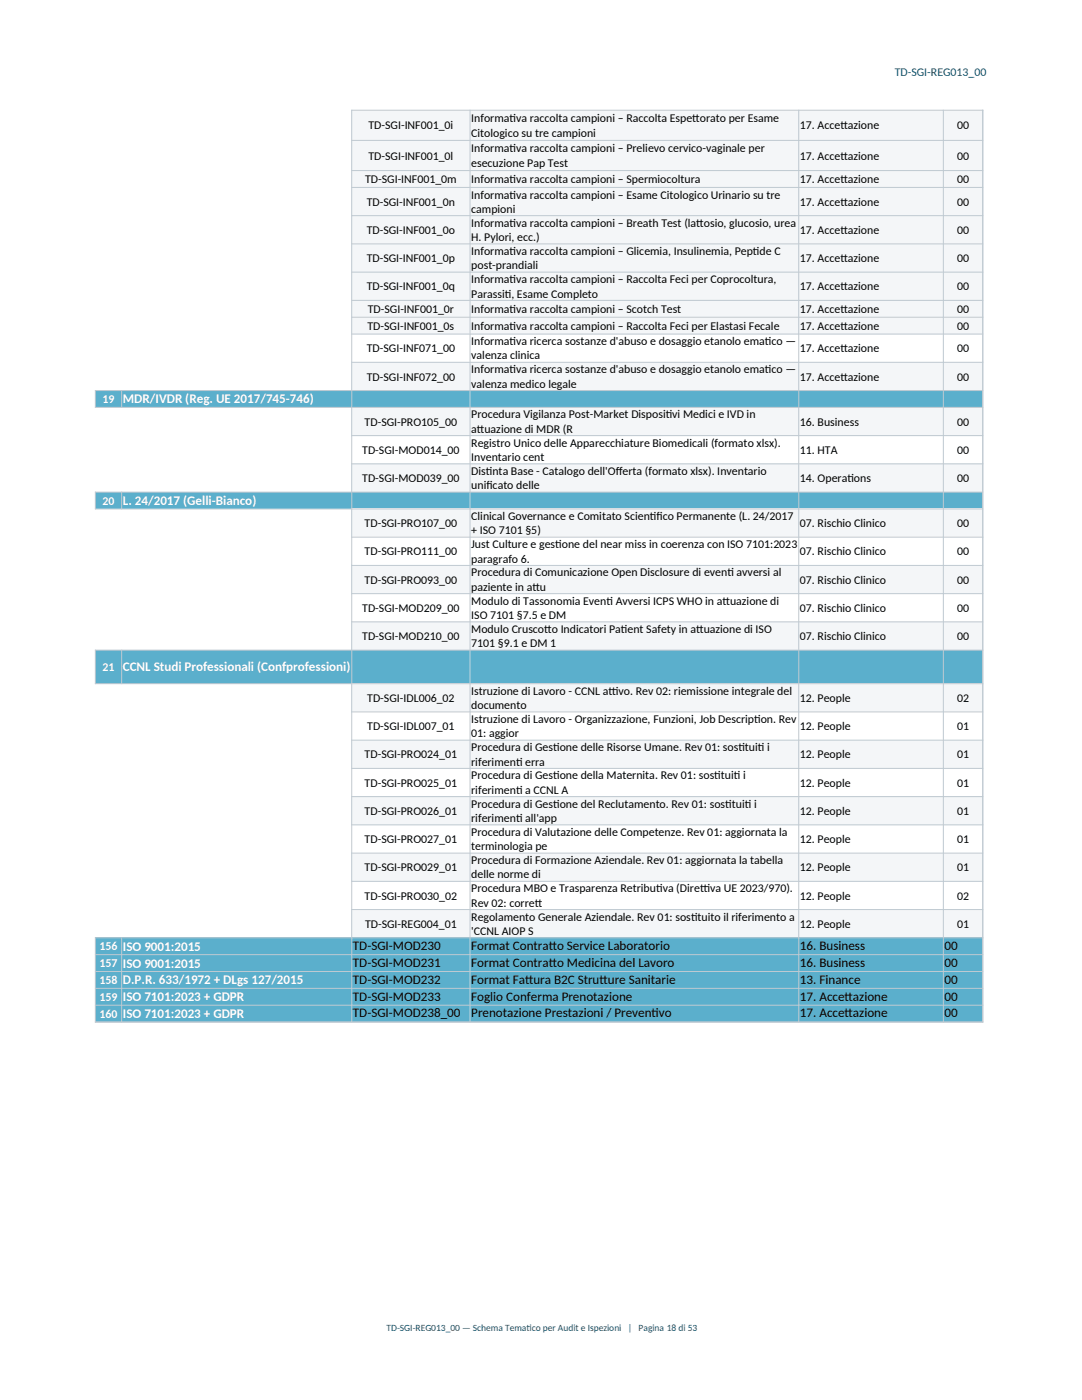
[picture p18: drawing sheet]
<svg xmlns="http://www.w3.org/2000/svg" width="216mm" height="279mm" viewBox="0 0 216 279" stroke-linecap="round" stroke-linejoin="round" font-family="sans-serif">
<defs><g id="words">
<g font-size="2.6" fill="#fff">
<text x="24.5" y="80.5">MDR/IVDR (Reg. UE 2017/745-746)</text>
<text x="24.5" y="100.8">L. 24/2017 (Gelli-Bianco)</text>
<text x="24.5" y="134">CCNL Studi Professionali (Confprofessioni)</text>
<text x="24.5" y="189.7">ISO 9001:2015</text>
<text x="24.5" y="193.1">ISO 9001:2015</text>
<text x="24.5" y="196.5">D.P.R. 633/1972 + DLgs 127/2015</text>
<text x="24.5" y="199.8">ISO 7101:2023 + GDPR</text>
<text x="24.5" y="203.2">ISO 7101:2023 + GDPR</text>
</g>
<g font-size="2.6">
<text x="70.4" y="189.6">TD-SGI-MOD230</text>
<text x="94" y="189.6">Format Contrat</text>
<text x="109.5" y="189.6">to Service Laboratorio</text>
<text x="159.6" y="189.6">16. Business</text>
<text x="188.5" y="189.6">00</text>
<text x="70.4" y="193">TD-SGI-MOD231</text>
<text x="70.4" y="196.3">TD-SGI-MOD232</text>
<text x="94" y="193">Format Contrat</text>
<text x="94" y="196.3">Format Fat</text>
<text x="104.8" y="196.3">tura B2C Strut</text>
<text x="109.5" y="193">to Medicina del Lavoro</text>
<text x="119.6" y="196.3">ture Sanitarie</text>
<text x="159.6" y="193">16. Business</text>
<text x="159.6" y="196.3">13. Finance</text>
<text x="188.5" y="193">00</text>
<text x="188.5" y="196.3">00</text>
<text x="70.4" y="199.7">TD-SGI-MOD233</text>
<text x="70.4" y="203">TD-SGI-MOD238_00</text>
<text x="94" y="199.7">Foglio Conferma Prenotazione</text>
<text x="94" y="203">Prenotazione Prestazioni / Prevent</text>
<text x="130" y="203">ivo</text>
<text x="159.6" y="199.7">17. Accet</text>
<text x="159.6" y="203">17. Accet</text>
<text x="168.5" y="199.7">tazione</text>
<text x="168.5" y="203">tazione</text>
<text x="188.5" y="199.7">00</text>
<text x="188.5" y="203">00</text>
</g>
<text font-size="2.4" fill="#1b505f" x="178.5" y="15.1">TD-SGI-REG013_00</text>
<g font-size="2.4">
<text x="73.5" y="25.8">TD-SGI-INF001_0i</text>
<text x="94" y="24.4">Informat</text>
<text x="94" y="27.3">Citologico su tre campioni</text>
<text x="101.7" y="24.4">iva raccolta campioni – Raccolta Espet</text>
<text x="138.1" y="24.4">torato per Esame</text>
<text x="159.6" y="25.8">17. Accet</text>
<text x="167.7" y="25.8">tazione</text>
<text x="191" y="25.8">00</text>
<text x="73.5" y="31.8">TD-SGI-INF001_0l</text>
<text x="94" y="30.4">Informat</text>
<text x="94" y="33.3">esecuzione Pap Test</text>
<text x="101.7" y="30.4">iva raccolta campioni – Prelievo cervico-vaginale per</text>
<text x="159.6" y="31.8">17. Accet</text>
<text x="167.7" y="31.8">tazione</text>
<text x="191" y="31.8">00</text>
<text x="72.9" y="36.5">TD-SGI-INF001_0m</text>
<text x="73.2" y="41">TD-SGI-INF001_0n</text>
<text x="94" y="36.5">Informat</text>
<text x="94" y="39.6">Informat</text>
<text x="101.7" y="39.6">iva raccolta campioni – Esame Citologico Urinario su tre</text>
<text x="101.7" y="36.5">iva raccolta campioni – Spermiocoltura</text>
<text x="159.6" y="36.5">17. Accet</text>
<text x="159.6" y="41">17. Accet</text>
<text x="167.7" y="36.5">tazione</text>
<text x="167.7" y="41">tazione</text>
<text x="191" y="36.5">00</text>
<text x="191" y="41">00</text>
<text x="73.2" y="46.7">TD-SGI-INF001_0o</text>
<text x="94" y="42.5">campioni</text>
<text x="94" y="45.2">Informat</text>
<text x="101.7" y="45.2">iva raccolta campioni – Breath Test (lat</text>
<text x="138.9" y="45.2">tosio, glucosio, urea</text>
<text x="159.6" y="46.7">17. Accet</text>
<text x="167.7" y="46.7">tazione</text>
<text x="191" y="46.7">00</text>
<text x="73.2" y="52.3">TD-SGI-INF001_0p</text>
<text x="94" y="48.1">H. Pylori, ecc.)</text>
<text x="94" y="50.9">Informat</text>
<text x="94" y="53.7">post-prandiali</text>
<text x="101.7" y="50.9">iva raccolta campioni – Glicemia, Insulinemia, Pept</text>
<text x="150.2" y="50.9">ide C</text>
<text x="159.6" y="52.3">17. Accet</text>
<text x="167.7" y="52.3">tazione</text>
<text x="191" y="52.3">00</text>
<text x="73.2" y="57.9">TD-SGI-INF001_0q</text>
<text x="94" y="56.5">Informat</text>
<text x="94" y="59.4">Parassit</text>
<text x="100.7" y="59.4">i, Esame Completo</text>
<text x="101.7" y="56.5">iva raccolta campioni – Raccolta Feci per Coprocoltura,</text>
<text x="159.6" y="57.9">17. Accet</text>
<text x="167.7" y="57.9">tazione</text>
<text x="191" y="57.9">00</text>
<text x="73.3" y="65.8">TD-SGI-INF001_0s</text>
<text x="73.4" y="62.4">TD-SGI-INF001_0r</text>
<text x="94" y="62.4">Informat</text>
<text x="94" y="65.8">Informat</text>
<text x="101.7" y="62.4">iva raccolta campioni – Scotch Test</text>
<text x="101.7" y="65.8">iva raccolta campioni – Raccolta Feci per Elastasi Fecale</text>
<text x="159.6" y="62.4">17. Accet</text>
<text x="159.6" y="65.8">17. Accet</text>
<text x="167.7" y="62.4">tazione</text>
<text x="167.7" y="65.8">tazione</text>
<text x="191" y="62.4">00</text>
<text x="191" y="65.8">00</text>
<text x="73.2" y="70.3">TD-SGI-INF071_00</text>
<text x="94" y="68.9">Informat</text>
<text x="94" y="71.7">valenza clinica</text>
<text x="101.7" y="68.9">iva ricerca sostanze d'abuso e dosaggio etanolo emat</text>
<text x="152.6" y="68.9">ico —</text>
<text x="159.6" y="70.3">17. Accet</text>
<text x="167.7" y="70.3">tazione</text>
<text x="191" y="70.3">00</text>
<text x="73.2" y="75.9">TD-SGI-INF072_00</text>
<text x="94" y="74.5">Informat</text>
<text x="94" y="77.4">valenza medico legale</text>
<text x="101.7" y="74.5">iva ricerca sostanze d'abuso e dosaggio etanolo emat</text>
<text x="152.6" y="74.5">ico —</text>
<text x="159.6" y="75.9">17. Accet</text>
<text x="167.7" y="75.9">tazione</text>
<text x="191" y="75.9">00</text>
<text x="94" y="83.5">Procedura Vigilanza Post-Market Disposit</text>
<text x="132.8" y="83.5">ivi Medici e IVD in</text>
<text x="72.8" y="84.9">TD-SGI-PRO105_00</text>
<text x="94" y="86.4">at</text>
<text x="94" y="89.1">Registro Unico delle Apparecchiature Biomedicali (formato xlsx).</text>
<text x="95.2" y="86.4">tuazione di MDR (R</text>
<text x="159.6" y="84.9">16. Business</text>
<text x="191" y="84.9">00</text>
<text x="72.3" y="90.6">TD-SGI-MOD014_00</text>
<text x="94" y="92">Inventario cent</text>
<text x="94" y="94.8">Dist</text>
<text x="96.9" y="94.8">inta Base - Catalogo dell'Of</text>
<text x="122.9" y="94.8">ferta (formato xlsx). Inventario</text>
<text x="159.6" y="90.6">11. HTA</text>
<text x="191" y="90.6">00</text>
<text x="72.3" y="96.2">TD-SGI-MOD039_00</text>
<text x="94" y="97.6">unif</text>
<text x="97.1" y="97.6">icato delle</text>
<text x="159.6" y="96.2">14. Operat</text>
<text x="169.1" y="96.2">ions</text>
<text x="191" y="96.2">00</text>
<text x="72.8" y="105.2">TD-SGI-PRO107_00</text>
<text x="94" y="103.7">Clinical Governance e Comitato Scientico Permanente (L. 24/2017</text>
<text x="94" y="106.6">+ ISO 7101 §5)</text>
<text x="129.7" y="103.7">if</text>
<text x="159.6" y="105.2">07. Rischio Clinico</text>
<text x="191" y="105.2">00</text>
<text x="72.8" y="110.8">TD-SGI-PRO111_00</text>
<text x="94" y="109.4">Just Culture e gest</text>
<text x="94" y="112.3">paragrafo 6.</text>
<text x="110.8" y="109.4">ione del near miss in coerenza con ISO 7101:2023</text>
<text x="159.6" y="110.8">07. Rischio Clinico</text>
<text x="191" y="110.8">00</text>
<text x="72.8" y="116.5">TD-SGI-PRO093_00</text>
<text x="94" y="115">Procedura di Comunicazione Open Disclosure di event</text>
<text x="94" y="117.9">paziente in at</text>
<text x="106.2" y="117.9">tu</text>
<text x="145.1" y="115">i avversi al</text>
<text x="159.6" y="116.5">07. Rischio Clinico</text>
<text x="191" y="116.5">00</text>
<text x="72.3" y="122.1">TD-SGI-MOD209_00</text>
<text x="94" y="120.7">Modulo di Tassonomia Event</text>
<text x="94" y="123.6">ISO 7101 §7.5 e DM</text>
<text x="121" y="120.7">i Avversi ICPS WHO in at</text>
<text x="144.2" y="120.7">tuazione di</text>
<text x="159.6" y="122.1">07. Rischio Clinico</text>
<text x="191" y="122.1">00</text>
<text x="72.3" y="127.7">TD-SGI-MOD210_00</text>
<text x="94" y="126.3">Modulo Cruscot</text>
<text x="94" y="129.2">7101 §9.1 e DM 1</text>
<text x="108.6" y="126.3">to Indicatori Pat</text>
<text x="123.9" y="126.3">ient Safety in at</text>
<text x="138.9" y="126.3">tuazione di ISO</text>
<text x="159.6" y="127.7">07. Rischio Clinico</text>
<text x="191" y="127.7">00</text>
<text x="73.3" y="140.1">TD-SGI-IDL006_02</text>
<text x="94" y="138.6">Istruzione di Lavoro - CCNL at</text>
<text x="94" y="141.5">documento</text>
<text x="121.4" y="138.6">t</text>
<text x="121.4" y="138.6">ivo. Rev 02: riemissione integrale del</text>
<text x="159.6" y="140.1">12. People</text>
<text x="191" y="140.1">02</text>
<text x="73.3" y="145.7">TD-SGI-IDL007_01</text>
<text x="94" y="144.3">Istruzione di Lavoro - Organizzazione, Funzioni, Job Descript</text>
<text x="94" y="147.2">01: aggior</text>
<text x="94" y="149.9">Procedura di Gest</text>
<text x="110.4" y="149.9">ione delle Risorse Umane. Rev 01: sost</text>
<text x="147.3" y="149.9">ituit</text>
<text x="150.5" y="144.3">ion. Rev</text>
<text x="151.2" y="149.9">i i</text>
<text x="159.6" y="145.7">12. People</text>
<text x="191" y="145.7">01</text>
<text x="72.8" y="151.3">TD-SGI-PRO024_01</text>
<text x="94" y="152.8">riferiment</text>
<text x="94" y="155.5">Procedura di Gest</text>
<text x="103" y="152.8">i erra</text>
<text x="110.4" y="155.5">ione della Maternita. Rev 01: sost</text>
<text x="142.5" y="155.5">ituit</text>
<text x="146.4" y="155.5">i i</text>
<text x="159.6" y="151.3">12. People</text>
<text x="191" y="151.3">01</text>
<text x="72.8" y="157">TD-SGI-PRO025_01</text>
<text x="94" y="158.4">riferiment</text>
<text x="94" y="161.2">Procedura di Gest</text>
<text x="103" y="158.4">i a CCNL A</text>
<text x="110.4" y="161.2">ione del Reclutamento. Rev 01: sost</text>
<text x="144.7" y="161.2">ituit</text>
<text x="148.6" y="161.2">i i</text>
<text x="159.6" y="157">12. People</text>
<text x="191" y="157">01</text>
<text x="72.8" y="162.6">TD-SGI-PRO026_01</text>
<text x="94" y="164.1">riferiment</text>
<text x="94" y="166.8">Procedura di Valutazione delle Competenze. Rev 01: aggiornata la</text>
<text x="103" y="164.1">i all'app</text>
<text x="159.6" y="162.6">12. People</text>
<text x="191" y="162.6">01</text>
<text x="72.8" y="168.3">TD-SGI-PRO027_01</text>
<text x="72.8" y="173.9">TD-SGI-PRO029_01</text>
<text x="94" y="169.7">terminologia pe</text>
<text x="94" y="172.4">Procedura di Formazione Aziendale. Rev 01: aggiornata la tabella</text>
<text x="159.6" y="168.3">12. People</text>
<text x="159.6" y="173.9">12. People</text>
<text x="191" y="168.3">01</text>
<text x="191" y="173.9">01</text>
<text x="72.8" y="179.5">TD-SGI-PRO030_02</text>
<text x="94" y="175.3">delle norme di</text>
<text x="94" y="178.1">Procedura MBO e Trasparenza Retribut</text>
<text x="130.9" y="178.1">iva (Diret</text>
<text x="139.7" y="178.1">t</text>
<text x="139.7" y="178.1">iva UE 2023/970).</text>
<text x="159.6" y="179.5">12. People</text>
<text x="191" y="179.5">02</text>
<text x="72.8" y="185.2">TD-SGI-REG004_01</text>
<text x="94" y="181">Rev 02: corret</text>
<text x="94" y="183.7">Regolamento Generale Aziendale. Rev 01: sost</text>
<text x="106.7" y="181">t</text>
<text x="137.9" y="183.7">ituito il riferimento a</text>
<text x="159.6" y="185.2">12. People</text>
<text x="191" y="185.2">01</text>
<text x="94" y="186.6">'CCNL AIOP S</text>
</g>
<g font-size="2.4" fill="#fff">
<text x="20.5" y="80.4">19</text>
<text x="20.5" y="100.7">20</text>
<text x="20.5" y="133.9">21</text>
<text x="19.9" y="189.7">156</text>
<text x="19.9" y="193">157</text>
<text x="19.9" y="196.4">158</text>
<text x="19.9" y="199.7">159</text>
<text x="19.9" y="203.1">160</text>
</g>
<g font-size="1.9" fill="#1b505f">
<text x="77.1" y="265.7">TD-SGI-REG013_00 — Schema Temat</text>
<text x="105.1" y="265.7">ico per Audit e Ispezioni | Pagina 18 di 53</text>
</g>
</g></defs>
<g fill="#f4f6f8">
<path d="M70.2 22h125.9v44.7h-125.9z" fill-rule="evenodd"/>
<path d="M70.2 72.3h125.9v5.6h-125.9z" fill-rule="evenodd"/>
</g>
<path d="M19 77.9h177.1v3.4h-177.1z" fill-rule="evenodd" fill="#5bafcc"/>
<g fill="#f4f6f8">
<path d="M70.2 81.3h125.9v5.6h-125.9z" fill-rule="evenodd"/>
<path d="M70.2 92.5h125.9v5.7h-125.9z" fill-rule="evenodd"/>
</g>
<path d="M19 98.2h177.1v3.4h-177.1z" fill-rule="evenodd" fill="#5bafcc"/>
<g fill="#f4f6f8">
<path d="M70.2 101.5h125.9v5.7h-125.9z" fill-rule="evenodd"/>
<path d="M70.2 112.8h125.9v5.7h-125.9z" fill-rule="evenodd"/>
<path d="M70.2 124.1h125.9v5.6h-125.9z" fill-rule="evenodd"/>
</g>
<path d="M19 129.7h177.1v6.7h-177.1z" fill-rule="evenodd" fill="#5bafcc"/>
<g fill="#f4f6f8">
<path d="M70.2 136.4h125.9v5.7h-125.9z" fill-rule="evenodd"/>
<path d="M70.2 147.7h125.9v5.6h-125.9z" fill-rule="evenodd"/>
<path d="M70.2 159h125.9v5.6h-125.9z" fill-rule="evenodd"/>
<path d="M70.2 170.2h125.9v5.7h-125.9z" fill-rule="evenodd"/>
<path d="M70.2 181.5h125.9v5.6h-125.9z" fill-rule="evenodd"/>
</g>
<path d="M19 187.1h177.1v16.9h-177.1z" fill-rule="evenodd" fill="#5bafcc"/>
<g fill="none" stroke="#bfc9d1" stroke-width=".2">
<path d="M70.1 22h126.1M70.1 28h126.1M70.1 34h126.1M70.1 37.4h126.1M70.2 21.9v182.2M93.8 21.9v182.2M159.4 21.9v182.2M188.2 21.9v182.2M196.1 21.9v182.2M70.1 43h126.1M70.1 48.7h126.1M70.1 54.3h126.1"/>
<path d="M70.1 59.9h126.1M18.9 77.9h177.3M19 77.9v3.5M24.3 77.9v3.5M70.1 63.3h126.1M70.1 66.7h126.1M70.1 72.3h126.1M18.9 81.3h177.3M18.9 98.2h177.3M19 98.1v3.6M24.3 98.1v3.6M70.1 86.9h126.1"/>
<path d="M70.1 92.6h126.1M18.9 101.6h177.3M70.1 107.2h126.1M70.1 112.8h126.1M70.1 118.5h126.1M18.9 129.7h177.3M18.9 136.4h177.3M19 129.7v6.8M24.3 129.7v6.8M70.1 124.1h126.1M70.1 142.1h126.1M70.1 147.7h126.1"/>
<path d="M70.1 153.3h126.1M70.1 159h126.1M70.1 164.6h126.1M70.1 170.3h126.1M70.1 175.9h126.1M18.9 187.2h177.3M18.9 190.5h177.3M18.9 193.9h177.3M18.9 197.2h177.3M19 187.1v17M24.3 187.1v17M70.1 181.5h126.1"/>
<path d="M18.9 200.6h177.3M18.9 204h177.3"/>
</g>
<use href="#words"/>
</svg>
